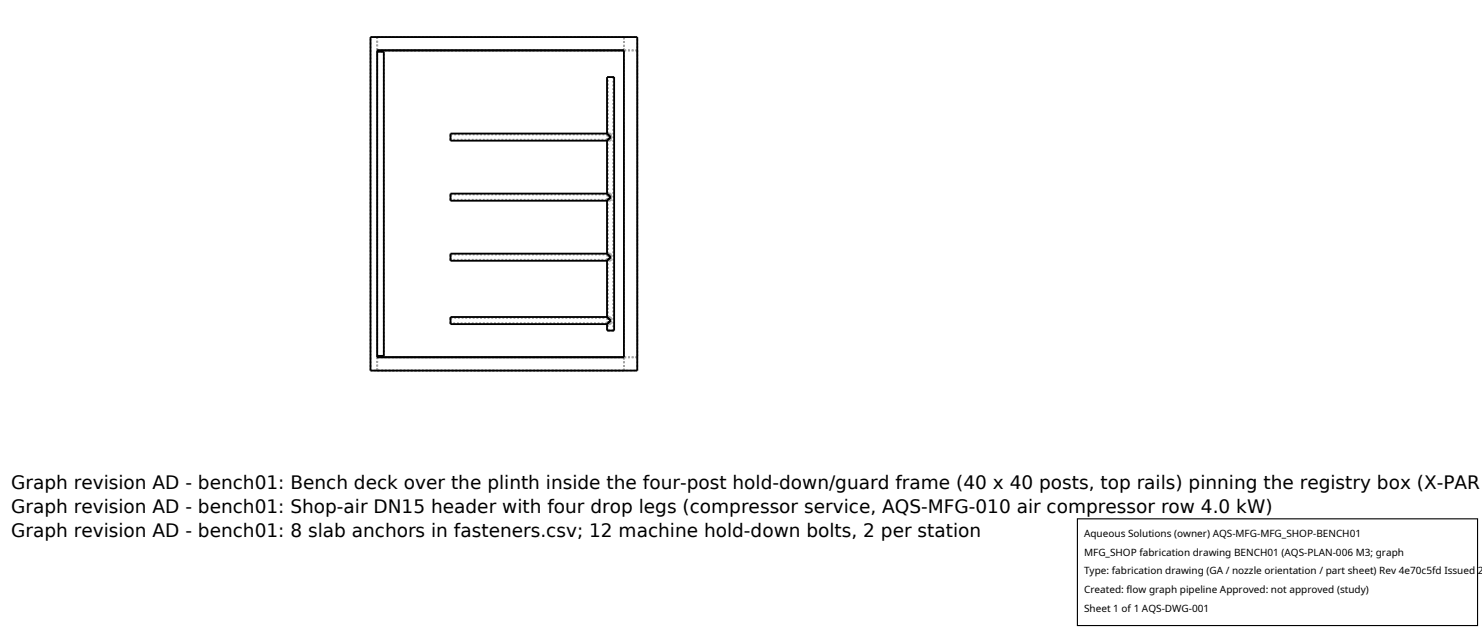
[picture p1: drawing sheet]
<svg xmlns="http://www.w3.org/2000/svg" width="212mm" height="90mm" viewBox="0 0 212 90" stroke-linecap="round" stroke-linejoin="round" font-family="sans-serif">
<defs><g id="words">
<g font-size="2.6">
<text x="1.6" y="69.8">Graph revision AD - bench01: Bench deck over the plinth inside the four-post hold-down/guard frame (40 x 40 posts, top rails) pinning the registry box (X-PAR</text>
<text x="1.6" y="73.3">Graph revision AD - bench01: Shop-air DN15 header with four drop legs (compressor service, AQS-MFG-010 air compressor row 4.0 kW)</text>
<text x="1.6" y="76.7">Graph revision AD - bench01: 8 slab anchors in fasteners.csv; 12 machine hold-down bolts, 2 per station</text>
</g>
<g font-size="1.4">
<text x="154.8" y="76.6">Aqueous Solutions (owner) AQS-MFG-MFG_SHOP-BENCH01</text>
<text x="154.8" y="79.3">MFG_SHOP fabrication drawing BENCH01 (AQS-PLAN-006 M3; graph</text>
<text x="154.8" y="82">Type: fabrication drawing (GA / nozzle orientation / part sheet) Rev 4e70c5fd Issued 2</text>
<text x="154.8" y="84.7">Created: flow graph pipeline Approved: not approved (study)</text>
<text x="154.8" y="87.4">Sheet 1 of 1 AQS-DWG-001</text>
</g>
</g></defs>
<g fill="none" stroke="#a0a0a0" stroke-width=".26" stroke-dasharray=".3 .3" stroke-linecap="butt">
<path d="M52.9 5.3h38.1M53.9 5.3v1.9M53.9 7.2h35.2M53.9 5.3h35.2M53.9 7.4h.9M64.3 19.2v.8M64.3 20v-.8M64.3 19.2h22.4M86.7 19.1l.5 .5M86.7 19.2l.2 .4-.2 .4M86.7 20l.2-.4-.2-.4M86.7 20h-22.4"/>
<path d="M86.7 19.2v.8M86.8 11h.8M86.8 19.1v-8.1M86.8 19.1l.4 .1M86.8 19.2l.4 .4M86.8 20l.4-.4M86.8 19.2v.8M87.2 19.9l-.4 .2M87.2 19.6v.3M87.2 19.2v.4M87.2 19.2l-.4-.1M87.2 19.2v-.1"/>
<path d="M87.2 19.1v.1M87.2 19.6v-.4M87.2 19.6v.4M87.2 20v-.4M87.2 19.9v.2M87.2 19.1h-.4M87.2 19.2h-.4M87.2 20h-.4M87.6 11h-.8M87.6 11v36.2M87.7 11h-1M89.1 7.2v-1.9"/>
<path d="M89.1 5.3h-35.2M91 7.2h-1.9M91 7.2v43.8M64.3 20.1v-1M64.3 28.7v-1.1M64.3 27.8v.7M64.3 28.5v-.7M64.3 27.8h22.4M64.3 37.2v-1M64.3 36.3v.8M64.3 37.1v-.8M64.3 36.3h22.4"/>
<path d="M86.7 37.2l.5-.5M86.7 36.2l.5 .5M86.7 28.7l.5-.5M86.7 27.6l.5 .6M86.7 20.1l.5-.5M86.7 27.8l.2 .3-.2 .4M86.7 28.5l.2-.3-.2-.4M86.7 36.3l.2 .4-.2 .4M86.7 37.1l.2-.4-.2-.4M86.7 28.5h-22.4M86.7 27.8v.7M86.7 37.1h-22.4"/>
<path d="M86.7 36.3v.8M86.8 36.2v-7.5M86.8 27.6v-7.5M86.8 20.1l.4-.2M86.8 27.6l.4 .2M86.8 28.7l.4-.2M86.8 36.2l.4 .2M86.8 37.2l.4-.1M86.8 27.8l.4 .4M86.8 28.5l.4-.3M86.8 36.3l.4 .4M86.8 37.1l.4-.4"/>
<path d="M86.8 27.8v.7M86.8 36.3v.8M87.2 37.1l-.4 .1M87.2 36.7v.4M87.2 36.4v.3M87.2 36.4l-.4-.2M87.2 28.5l-.4 .2M87.2 28.2v.3M87.2 27.8v.4M87.2 27.8l-.4-.2M87.2 20.1v-.2M87.2 27.8v-.2"/>
<path d="M87.2 27.6v.2M87.2 28.2v-.4M87.2 28.5v-.3M87.2 28.5v.2M87.2 28.7v-.2M87.2 36.4v-.2M87.2 36.2v.2M87.2 36.7v-.4M87.2 36.3v.4M87.2 37.1v-.4M87.2 37.1v.1M87.2 37.2v-.1"/>
<path d="M87.2 20.1h-.4M87.2 27.6h-.4M87.2 27.8h-.4M87.2 28.5h-.4M87.2 28.7h-.4M87.2 36.2h-.4M87.2 36.3h-.4M87.2 37.1h-.4M87.2 37.2h-.4M52.9 52.9h38.1M52.9 52.9v-47.6M53.9 52.9h35.2"/>
<path d="M53.9 51h35.2M53.9 51v1.9M53.9 51v-43.8M53.9 50.8v-43.4M53.9 50.8h.9M54.8 50.8v-43.4M64.3 45.4v.7M64.3 46.1v-.7M64.3 45.4h22.4M64.3 46.3v-1M86.7 45.4l.2 .4-.2 .3M86.7 46.1l.2-.3-.2-.4"/>
<path d="M86.7 45.3l.5 .5M86.7 46.3l.5-.5M86.7 45.4v.7M86.7 46.1h-22.4M86.8 45.3l.4 .1M86.8 46.3l.4-.2M86.8 47.2v-.9M86.8 47.2h.8M86.8 45.3v-8.1M86.8 46.1l.4-.3M86.8 45.4l.4 .4M86.8 45.4v.7"/>
<path d="M87.2 45.4v.4M87.2 45.8v.3M87.2 46.1l-.4 .2M87.2 45.4l-.4-.1M87.2 46.1v.2M87.2 46.3v-.2M87.2 46.1v-.3M87.2 45.8v-.4M87.2 45.4v-.1M87.2 45.3v.1M87.2 46.3h-.4M87.2 46.1h-.4"/>
<path d="M87.2 45.4h-.4M87.2 45.3h-.4M87.6 47.2h-.8M87.7 47.2h-1M89.1 52.9h-35.2M89.1 52.9v-1.9M89.1 51v-43.8M91 51h-1.9M91 51v-43.8M91 52.9v-47.6"/>
</g>
<g fill="none" stroke="#000" stroke-width=".26">
<path d="M52.9 5.3h38.1v47.6h-38.1zM53.9 7.2h35.2v43.8h-35.2zM53.9 7.4h.9v43.4h-.9M86.7 19.1l.5 .5M86.7 19.1h-22.4v1h22.4M86.7 19.1v-8.1h1v36.2h-1v-.9M86.8 19.2l.4 .4M87.2 19.6l-.5 .5M87.2 19.6l-.4 .4M86.7 27.6l.5 .6M86.7 36.2l.5 .5M86.7 27.6h-22.4v1.1h22.4"/>
<path d="M86.7 36.2h-22.4v1h22.4M86.7 20.1v7.5M86.7 28.7v7.5M86.7 37.2v8.1M86.8 27.8l.4 .4M86.8 36.3l.4 .4M87.2 36.7l-.5 .5M87.2 36.7l-.4 .4M87.2 28.2l-.5 .5M86.7 45.3l.5 .5M86.7 45.3h-22.4v1h22.4M86.8 45.4l.4 .4"/>
<path d="M87.2 45.8l-.5 .5M87.2 45.8l-.4 .3"/>
</g>
<path d="M153.9 74.1h57.1v15.2h-57.1z" fill="#fff" stroke="#000" stroke-width=".16"/>
<use href="#words"/>
</svg>
